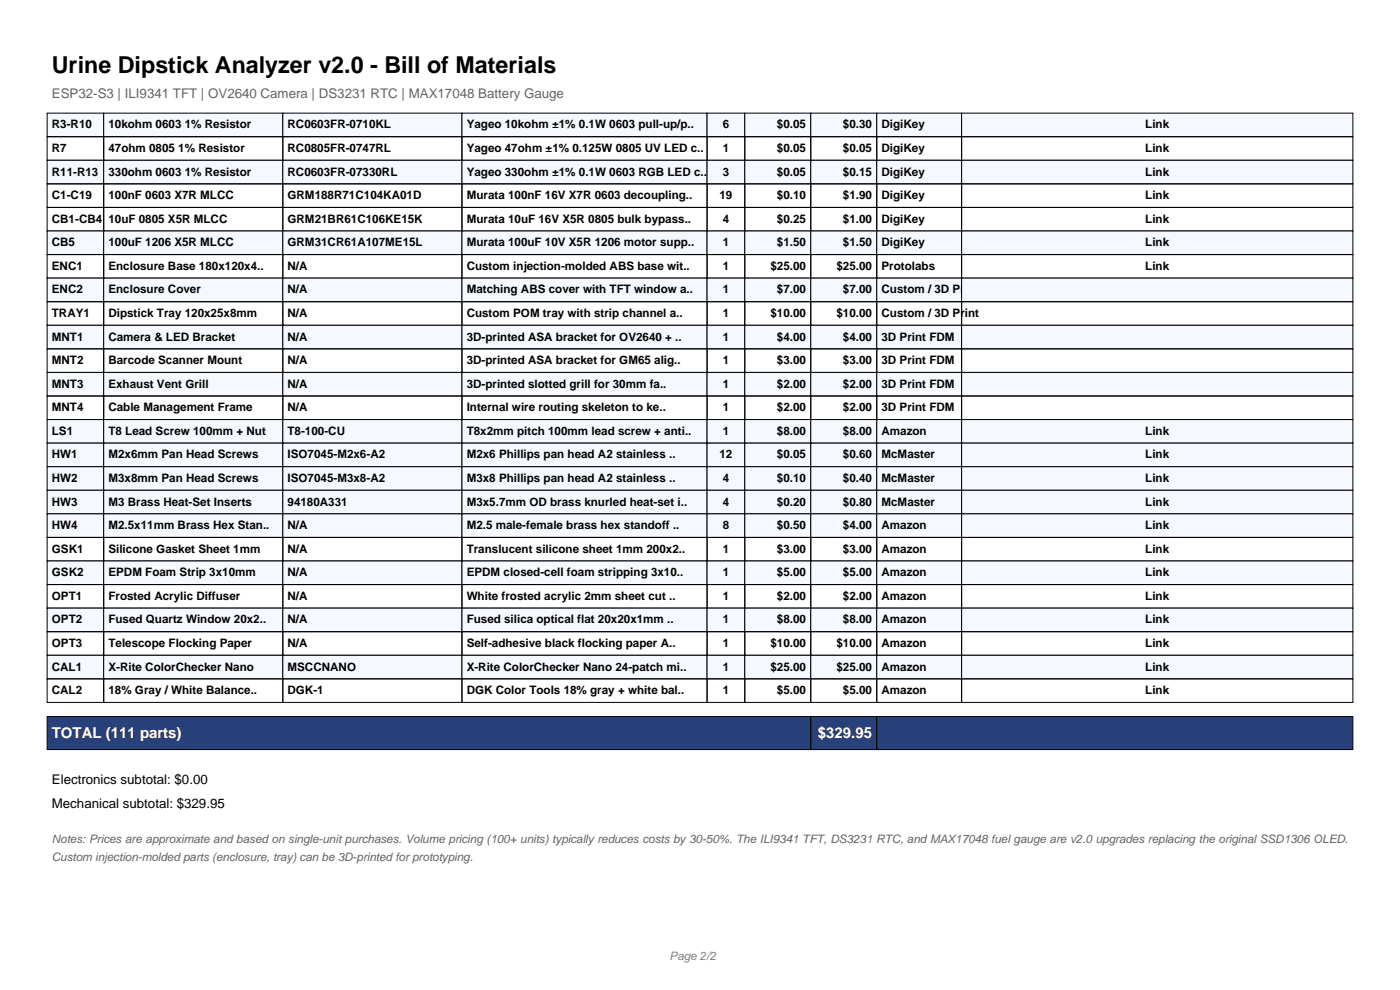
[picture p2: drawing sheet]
<svg xmlns="http://www.w3.org/2000/svg" width="297mm" height="210mm" viewBox="0 0 297 210" stroke-linecap="round" stroke-linejoin="round" font-family="sans-serif">
<defs><g id="words">
<text font-size="4.9" x="11" y="15.5">Urine Dipstick Analyzer v2.0 - Bill of Materials</text>
<g font-size="3.2" fill="#fff">
<text x="11" y="156.5">TOTAL (111 parts)</text>
<text x="173.5" y="156.5">$329.95</text>
</g>
<text font-size="2.8" fill="#646464" x="11" y="20.8">ESP32-S3 | ILI9341 TFT | OV2640 Camera | DS3231 RTC | MAX17048 Battery Gauge</text>
<g font-size="2.8">
<text x="11" y="166.3">Electronics subtotal: $0.00</text>
<text x="11" y="171.3">Mechanical subtotal: $329.95</text>
</g>
<g font-size="2.5">
<text x="11" y="27.2">R3-R10</text>
<text x="23" y="27.2">10kohm 0603 1% Resistor</text>
<text x="61" y="27.2">RC0603FR-0710KL</text>
<text x="99" y="27.2">Yageo 10kohm ±1% 0.1W 0603 pull-up/p..</text>
<text x="153.3" y="27.2">6</text>
<text x="164.8" y="27.2">$0.05</text>
<text x="178.8" y="27.2">$0.30</text>
<text x="187" y="27.2">DigiKey</text>
<text x="243" y="27.2">Link</text>
<text x="11" y="32.2">R7</text>
<text x="23" y="32.2">47ohm 0805 1% Resistor</text>
<text x="61" y="32.2">RC0805FR-0747RL</text>
<text x="99" y="32.2">Yageo 47ohm ±1% 0.125W 0805 UV LED c..</text>
<text x="153.3" y="32.2">1</text>
<text x="164.8" y="32.2">$0.05</text>
<text x="178.8" y="32.2">$0.05</text>
<text x="187" y="32.2">DigiKey</text>
<text x="243" y="32.2">Link</text>
<text x="11" y="37.2">R11-R13</text>
<text x="23" y="37.2">330ohm 0603 1% Resistor</text>
<text x="61" y="37.2">RC0603FR-07330RL</text>
<text x="99" y="37.2">Yageo 330ohm ±1% 0.1W 0603 RGB LED c..</text>
<text x="153.3" y="37.2">3</text>
<text x="164.8" y="37.2">$0.05</text>
<text x="178.8" y="37.2">$0.15</text>
<text x="187" y="37.2">DigiKey</text>
<text x="243" y="37.2">Link</text>
<text x="11" y="42.2">C1-C19</text>
<text x="11" y="47.2">CB1-CB4</text>
<text x="23" y="42.2">100nF 0603 X7R MLCC</text>
<text x="23" y="47.2">10uF 0805 X5R MLCC</text>
<text x="61" y="42.2">GRM188R71C104KA01D</text>
<text x="61" y="47.2">GRM21BR61C106KE15K</text>
<text x="99" y="42.2">Murata 100nF 16V X7R 0603 decoupling..</text>
<text x="99" y="47.2">Murata 10uF 16V X5R 0805 bulk bypass..</text>
<text x="152.6" y="42.2">19</text>
<text x="153.3" y="47.2">4</text>
<text x="164.8" y="42.2">$0.10</text>
<text x="164.8" y="47.2">$0.25</text>
<text x="178.8" y="42.2">$1.90</text>
<text x="178.8" y="47.2">$1.00</text>
<text x="187" y="42.2">DigiKey</text>
<text x="187" y="47.2">DigiKey</text>
<text x="243" y="42.2">Link</text>
<text x="243" y="47.2">Link</text>
<text x="11" y="52.2">CB5</text>
<text x="23" y="52.2">100uF 1206 X5R MLCC</text>
<text x="61" y="52.2">GRM31CR61A107ME15L</text>
<text x="99" y="52.2">Murata 100uF 10V X5R 1206 motor supp..</text>
<text x="153.3" y="52.2">1</text>
<text x="164.8" y="52.2">$1.50</text>
<text x="178.8" y="52.2">$1.50</text>
<text x="187" y="52.2">DigiKey</text>
<text x="243" y="52.2">Link</text>
<text x="11" y="57.2">ENC1</text>
<text x="23" y="57.2">Enclosure Base 180x120x4..</text>
<text x="61" y="57.2">N/A</text>
<text x="99" y="57.2">Custom injection-molded ABS base wit..</text>
<text x="153.3" y="57.2">1</text>
<text x="163.4" y="57.2">$25.00</text>
<text x="177.4" y="57.2">$25.00</text>
<text x="187" y="57.2">Protolabs</text>
<text x="243" y="57.2">Link</text>
<text x="11" y="62.2">ENC2</text>
<text x="23" y="62.2">Enclosure Cover</text>
<text x="61" y="62.2">N/A</text>
<text x="99" y="62.2">Matching ABS cover with TFT window a..</text>
<text x="153.3" y="62.2">1</text>
<text x="164.8" y="62.2">$7.00</text>
<text x="178.8" y="62.2">$7.00</text>
<text x="187" y="62.2">Custom / 3D Print</text>
<text x="11" y="67.2">TRAY1</text>
<text x="23" y="67.2">Dipstick Tray 120x25x8mm</text>
<text x="61" y="67.2">N/A</text>
<text x="99" y="67.2">Custom POM tray with strip channel a..</text>
<text x="153.3" y="67.2">1</text>
<text x="163.4" y="67.2">$10.00</text>
<text x="177.4" y="67.2">$10.00</text>
<text x="187" y="67.2">Custom / 3D Print</text>
<text x="11" y="72.2">MNT1</text>
<text x="11" y="77.2">MNT2</text>
<text x="23" y="72.2">Camera &amp; LED Bracket</text>
<text x="23" y="77.2">Barcode Scanner Mount</text>
<text x="61" y="72.2">N/A</text>
<text x="61" y="77.2">N/A</text>
<text x="99" y="72.2">3D-printed ASA bracket for OV2640 + ..</text>
<text x="99" y="77.2">3D-printed ASA bracket for GM65 alig..</text>
<text x="153.3" y="72.2">1</text>
<text x="153.3" y="77.2">1</text>
<text x="164.8" y="72.2">$4.00</text>
<text x="164.8" y="77.2">$3.00</text>
<text x="178.8" y="72.2">$4.00</text>
<text x="178.8" y="77.2">$3.00</text>
<text x="187" y="72.2">3D Print FDM</text>
<text x="187" y="77.2">3D Print FDM</text>
<text x="11" y="82.2">MNT3</text>
<text x="23" y="82.2">Exhaust Vent Grill</text>
<text x="61" y="82.2">N/A</text>
<text x="99" y="82.2">3D-printed slotted grill for 30mm fa..</text>
<text x="153.3" y="82.2">1</text>
<text x="164.8" y="82.2">$2.00</text>
<text x="178.8" y="82.2">$2.00</text>
<text x="187" y="82.2">3D Print FDM</text>
<text x="11" y="87.2">MNT4</text>
<text x="23" y="87.2">Cable Management Frame</text>
<text x="61" y="87.2">N/A</text>
<text x="99" y="87.2">Internal wire routing skeleton to ke..</text>
<text x="153.3" y="87.2">1</text>
<text x="164.8" y="87.2">$2.00</text>
<text x="178.8" y="87.2">$2.00</text>
<text x="187" y="87.2">3D Print FDM</text>
<text x="11" y="92.2">LS1</text>
<text x="23" y="92.2">T8 Lead Screw 100mm + Nut</text>
<text x="61" y="92.2">T8-100-CU</text>
<text x="99" y="92.2">T8x2mm pitch 100mm lead screw + anti..</text>
<text x="153.3" y="92.2">1</text>
<text x="164.8" y="92.2">$8.00</text>
<text x="178.8" y="92.2">$8.00</text>
<text x="187" y="92.2">Amazon</text>
<text x="243" y="92.2">Link</text>
<text x="11" y="97.2">HW1</text>
<text x="23" y="97.2">M2x6mm Pan Head Screws</text>
<text x="61" y="97.2">ISO7045-M2x6-A2</text>
<text x="99" y="97.2">M2x6 Phillips pan head A2 stainless ..</text>
<text x="152.6" y="97.2">12</text>
<text x="164.8" y="97.2">$0.05</text>
<text x="178.8" y="97.2">$0.60</text>
<text x="187" y="97.2">McMaster</text>
<text x="243" y="97.2">Link</text>
<text x="11" y="102.2">HW2</text>
<text x="11" y="107.2">HW3</text>
<text x="23" y="102.2">M3x8mm Pan Head Screws</text>
<text x="23" y="107.2">M3 Brass Heat-Set Inserts</text>
<text x="61" y="102.2">ISO7045-M3x8-A2</text>
<text x="61" y="107.2">94180A331</text>
<text x="99" y="102.2">M3x8 Phillips pan head A2 stainless ..</text>
<text x="99" y="107.2">M3x5.7mm OD brass knurled heat-set i..</text>
<text x="153.3" y="102.2">4</text>
<text x="153.3" y="107.2">4</text>
<text x="164.8" y="102.2">$0.10</text>
<text x="164.8" y="107.2">$0.20</text>
<text x="178.8" y="102.2">$0.40</text>
<text x="178.8" y="107.2">$0.80</text>
<text x="187" y="102.2">McMaster</text>
<text x="187" y="107.2">McMaster</text>
<text x="243" y="102.2">Link</text>
<text x="243" y="107.2">Link</text>
<text x="11" y="112.2">HW4</text>
<text x="23" y="112.2">M2.5x11mm Brass Hex Stan..</text>
<text x="61" y="112.2">N/A</text>
<text x="99" y="112.2">M2.5 male-female brass hex standoff ..</text>
<text x="153.3" y="112.2">8</text>
<text x="164.8" y="112.2">$0.50</text>
<text x="178.8" y="112.2">$4.00</text>
<text x="187" y="112.2">Amazon</text>
<text x="243" y="112.2">Link</text>
<text x="11" y="117.2">GSK1</text>
<text x="23" y="117.2">Silicone Gasket Sheet 1mm</text>
<text x="61" y="117.2">N/A</text>
<text x="99" y="117.2">Translucent silicone sheet 1mm 200x2..</text>
<text x="153.3" y="117.2">1</text>
<text x="164.8" y="117.2">$3.00</text>
<text x="178.8" y="117.2">$3.00</text>
<text x="187" y="117.2">Amazon</text>
<text x="243" y="117.2">Link</text>
<text x="11" y="122.2">GSK2</text>
<text x="23" y="122.2">EPDM Foam Strip 3x10mm</text>
<text x="61" y="122.2">N/A</text>
<text x="99" y="122.2">EPDM closed-cell foam stripping 3x10..</text>
<text x="153.3" y="122.2">1</text>
<text x="164.8" y="122.2">$5.00</text>
<text x="178.8" y="122.2">$5.00</text>
<text x="187" y="122.2">Amazon</text>
<text x="243" y="122.2">Link</text>
<text x="11" y="127.2">OPT1</text>
<text x="23" y="127.2">Frosted Acrylic Diffuser</text>
<text x="61" y="127.2">N/A</text>
<text x="99" y="127.2">White frosted acrylic 2mm sheet cut ..</text>
<text x="153.3" y="127.2">1</text>
<text x="164.8" y="127.2">$2.00</text>
<text x="178.8" y="127.2">$2.00</text>
<text x="187" y="127.2">Amazon</text>
<text x="243" y="127.2">Link</text>
<text x="11" y="132.2">OPT2</text>
<text x="11" y="137.2">OPT3</text>
<text x="23" y="132.2">Fused Quartz Window 20x2..</text>
<text x="23" y="137.2">Telescope Flocking Paper</text>
<text x="61" y="132.2">N/A</text>
<text x="61" y="137.2">N/A</text>
<text x="99" y="132.2">Fused silica optical flat 20x20x1mm ..</text>
<text x="99" y="137.2">Self-adhesive black flocking paper A..</text>
<text x="153.3" y="132.2">1</text>
<text x="153.3" y="137.2">1</text>
<text x="163.4" y="137.2">$10.00</text>
<text x="164.8" y="132.2">$8.00</text>
<text x="177.4" y="137.2">$10.00</text>
<text x="178.8" y="132.2">$8.00</text>
<text x="187" y="132.2">Amazon</text>
<text x="187" y="137.2">Amazon</text>
<text x="243" y="132.2">Link</text>
<text x="243" y="137.2">Link</text>
<text x="11" y="142.2">CAL1</text>
<text x="23" y="142.2">X-Rite ColorChecker Nano</text>
<text x="61" y="142.2">MSCCNANO</text>
<text x="99" y="142.2">X-Rite ColorChecker Nano 24-patch mi..</text>
<text x="153.3" y="142.2">1</text>
<text x="163.4" y="142.2">$25.00</text>
<text x="177.4" y="142.2">$25.00</text>
<text x="187" y="142.2">Amazon</text>
<text x="243" y="142.2">Link</text>
<text x="11" y="147.2">CAL2</text>
<text x="23" y="147.2">18% Gray / White Balance..</text>
<text x="61" y="147.2">DGK-1</text>
<text x="99" y="147.2">DGK Color Tools 18% gray + white bal..</text>
<text x="153.3" y="147.2">1</text>
<text x="164.8" y="147.2">$5.00</text>
<text x="178.8" y="147.2">$5.00</text>
<text x="187" y="147.2">Amazon</text>
<text x="243" y="147.2">Link</text>
</g>
<g font-size="2.5" fill="#646464">
<text x="11" y="178.7">Notes: Prices are approximate and based on single-unit purchases. Volume pricing (100+ units) typically reduces costs by 30-50%. The ILI9341 TFT, DS3231 RTC, and MAX17048 fuel gauge are v2.0 upgrades replacing the original SSD1306 OLED.</text>
<text x="11" y="182.7">Custom injection-molded parts (enclosure, tray) can be 3D-printed for prototyping.</text>
</g>
<text font-size="2.5" fill="#808080" x="142" y="203.7">Page 2/2</text>
</g></defs>
<g fill="#f5f8ff" stroke="#000" stroke-width=".21">
<path d="M10 24h12v5h-12z"/>
<path d="M22 24h38v5h-38z"/>
<path d="M60 24h38v5h-38z"/>
<path d="M98 24h52v5h-52z"/>
<path d="M150 24h8v5h-8z"/>
<path d="M158 24h14v5h-14z"/>
<path d="M172 24h14v5h-14z"/>
<path d="M186 24h18v5h-18z"/>
<path d="M204 24h83v5h-83z"/>
</g>
<path d="M10 29h12v5h-12zM22 29h38v5h-38zM60 29h38v5h-38zM98 29h52v5h-52zM150 29h8v5h-8zM158 29h14v5h-14zM172 29h14v5h-14zM186 29h18v5h-18zM204 29h83v5h-83z" fill="none" stroke="#000" stroke-width=".21"/>
<g fill="#f5f8ff" stroke="#000" stroke-width=".21">
<path d="M10 34h12v5h-12z"/>
<path d="M22 34h38v5h-38z"/>
<path d="M60 34h38v5h-38z"/>
<path d="M98 34h52v5h-52z"/>
<path d="M150 34h8v5h-8z"/>
<path d="M158 34h14v5h-14z"/>
<path d="M172 34h14v5h-14z"/>
<path d="M186 34h18v5h-18z"/>
<path d="M204 34h83v5h-83z"/>
</g>
<g fill="none" stroke="#000" stroke-width=".21">
<path d="M10 39h12v5h-12zM22 39h38v5h-38zM60 39h38v5h-38zM98 39h52v5h-52zM150 39h8v5h-8zM158 39h14v5h-14zM172 39h14v5h-14zM186 39h18v5h-18zM204 39h83v5h-83zM10 44h12v5h-12zM22 44h38v5h-38zM60 44h38v5h-38z"/>
<path d="M98 44h52v5h-52zM150 44h8v5h-8zM158 44h14v5h-14zM172 44h14v5h-14zM186 44h18v5h-18zM204 44h83v5h-83z"/>
</g>
<g fill="#f5f8ff" stroke="#000" stroke-width=".21">
<path d="M10 49h12v5h-12z"/>
<path d="M22 49h38v5h-38z"/>
<path d="M60 49h38v5h-38z"/>
<path d="M98 49h52v5h-52z"/>
<path d="M150 49h8v5h-8z"/>
<path d="M158 49h14v5h-14z"/>
<path d="M172 49h14v5h-14z"/>
<path d="M186 49h18v5h-18z"/>
<path d="M204 49h83v5h-83z"/>
</g>
<path d="M10 54h12v5h-12zM22 54h38v5h-38zM60 54h38v5h-38zM98 54h52v5h-52zM150 54h8v5h-8zM158 54h14v5h-14zM172 54h14v5h-14zM186 54h18v5h-18zM204 54h83v5h-83z" fill="none" stroke="#000" stroke-width=".21"/>
<g fill="#f5f8ff" stroke="#000" stroke-width=".21">
<path d="M10 59h12v5h-12z"/>
<path d="M22 59h38v5h-38z"/>
<path d="M60 59h38v5h-38z"/>
<path d="M98 59h52v5h-52z"/>
<path d="M150 59h8v5h-8z"/>
<path d="M158 59h14v5h-14z"/>
<path d="M172 59h14v5h-14z"/>
<path d="M186 59h18v5h-18z"/>
<path d="M204 59h83v5h-83z"/>
</g>
<path d="M10 64h12v5h-12zM22 64h38v5h-38zM60 64h38v5h-38zM98 64h52v5h-52zM150 64h8v5h-8zM158 64h14v5h-14zM172 64h14v5h-14zM186 64h18v5h-18zM204 64h83v5h-83z" fill="none" stroke="#000" stroke-width=".21"/>
<g fill="#f5f8ff" stroke="#000" stroke-width=".21">
<path d="M10 69h12v5h-12z"/>
<path d="M22 69h38v5h-38z"/>
<path d="M60 69h38v5h-38z"/>
<path d="M98 69h52v5h-52z"/>
<path d="M150 69h8v5h-8z"/>
<path d="M158 69h14v5h-14z"/>
<path d="M172 69h14v5h-14z"/>
<path d="M186 69h18v5h-18z"/>
<path d="M204 69h83v5h-83z"/>
</g>
<path d="M10 74h12v5h-12zM22 74h38v5h-38zM60 74h38v5h-38zM98 74h52v5h-52zM150 74h8v5h-8zM158 74h14v5h-14zM172 74h14v5h-14zM186 74h18v5h-18zM204 74h83v5h-83z" fill="none" stroke="#000" stroke-width=".21"/>
<g fill="#f5f8ff" stroke="#000" stroke-width=".21">
<path d="M10 79h12v5h-12z"/>
<path d="M22 79h38v5h-38z"/>
<path d="M60 79h38v5h-38z"/>
<path d="M98 79h52v5h-52z"/>
<path d="M150 79h8v5h-8z"/>
<path d="M158 79h14v5h-14z"/>
<path d="M172 79h14v5h-14z"/>
<path d="M186 79h18v5h-18z"/>
<path d="M204 79h83v5h-83z"/>
</g>
<path d="M10 84h12v5h-12zM22 84h38v5h-38zM60 84h38v5h-38zM98 84h52v5h-52zM150 84h8v5h-8zM158 84h14v5h-14zM172 84h14v5h-14zM186 84h18v5h-18zM204 84h83v5h-83z" fill="none" stroke="#000" stroke-width=".21"/>
<g fill="#f5f8ff" stroke="#000" stroke-width=".21">
<path d="M10 89h12v5h-12z"/>
<path d="M22 89h38v5h-38z"/>
<path d="M60 89h38v5h-38z"/>
<path d="M98 89h52v5h-52z"/>
<path d="M150 89h8v5h-8z"/>
<path d="M158 89h14v5h-14z"/>
<path d="M172 89h14v5h-14z"/>
<path d="M186 89h18v5h-18z"/>
<path d="M204 89h83v5h-83z"/>
<path d="M10 94h12v5h-12z"/>
<path d="M22 94h38v5h-38z"/>
<path d="M60 94h38v5h-38z"/>
<path d="M98 94h52v5h-52z"/>
<path d="M150 94h8v5h-8z"/>
<path d="M158 94h14v5h-14z"/>
<path d="M172 94h14v5h-14z"/>
<path d="M186 94h18v5h-18z"/>
<path d="M204 94h83v5h-83z"/>
<path d="M10 99h12v5h-12z"/>
<path d="M22 99h38v5h-38z"/>
<path d="M60 99h38v5h-38z"/>
<path d="M98 99h52v5h-52z"/>
<path d="M150 99h8v5h-8z"/>
<path d="M158 99h14v5h-14z"/>
<path d="M172 99h14v5h-14z"/>
<path d="M186 99h18v5h-18z"/>
<path d="M204 99h83v5h-83z"/>
<path d="M10 104h12v5h-12z"/>
<path d="M22 104h38v5h-38z"/>
<path d="M60 104h38v5h-38z"/>
<path d="M98 104h52v5h-52z"/>
<path d="M150 104h8v5h-8z"/>
<path d="M158 104h14v5h-14z"/>
<path d="M172 104h14v5h-14z"/>
<path d="M186 104h18v5h-18z"/>
<path d="M204 104h83v5h-83z"/>
<path d="M10 109h12v5h-12z"/>
<path d="M22 109h38v5h-38z"/>
<path d="M60 109h38v5h-38z"/>
<path d="M98 109h52v5h-52z"/>
<path d="M150 109h8v5h-8z"/>
<path d="M158 109h14v5h-14z"/>
<path d="M172 109h14v5h-14z"/>
<path d="M186 109h18v5h-18z"/>
<path d="M204 109h83v5h-83z"/>
</g>
<path d="M10 114h12v5h-12zM22 114h38v5h-38zM60 114h38v5h-38zM98 114h52v5h-52zM150 114h8v5h-8zM158 114h14v5h-14zM172 114h14v5h-14zM186 114h18v5h-18zM204 114h83v5h-83z" fill="none" stroke="#000" stroke-width=".21"/>
<g fill="#f5f8ff" stroke="#000" stroke-width=".21">
<path d="M10 119h12v5h-12z"/>
<path d="M22 119h38v5h-38z"/>
<path d="M60 119h38v5h-38z"/>
<path d="M98 119h52v5h-52z"/>
<path d="M150 119h8v5h-8z"/>
<path d="M158 119h14v5h-14z"/>
<path d="M172 119h14v5h-14z"/>
<path d="M186 119h18v5h-18z"/>
<path d="M204 119h83v5h-83z"/>
</g>
<path d="M10 124h12v5h-12zM22 124h38v5h-38zM60 124h38v5h-38zM98 124h52v5h-52zM150 124h8v5h-8zM158 124h14v5h-14zM172 124h14v5h-14zM186 124h18v5h-18zM204 124h83v5h-83z" fill="none" stroke="#000" stroke-width=".21"/>
<g fill="#f5f8ff" stroke="#000" stroke-width=".21">
<path d="M10 129h12v5h-12z"/>
<path d="M22 129h38v5h-38z"/>
<path d="M60 129h38v5h-38z"/>
<path d="M98 129h52v5h-52z"/>
<path d="M150 129h8v5h-8z"/>
<path d="M158 129h14v5h-14z"/>
<path d="M172 129h14v5h-14z"/>
<path d="M186 129h18v5h-18z"/>
<path d="M204 129h83v5h-83z"/>
</g>
<path d="M10 134h12v5h-12zM22 134h38v5h-38zM60 134h38v5h-38zM98 134h52v5h-52zM150 134h8v5h-8zM158 134h14v5h-14zM172 134h14v5h-14zM186 134h18v5h-18zM204 134h83v5h-83z" fill="none" stroke="#000" stroke-width=".21"/>
<g fill="#f5f8ff" stroke="#000" stroke-width=".21">
<path d="M10 139h12v5h-12z"/>
<path d="M22 139h38v5h-38z"/>
<path d="M60 139h38v5h-38z"/>
<path d="M98 139h52v5h-52z"/>
<path d="M150 139h8v5h-8z"/>
<path d="M158 139h14v5h-14z"/>
<path d="M172 139h14v5h-14z"/>
<path d="M186 139h18v5h-18z"/>
<path d="M204 139h83v5h-83z"/>
</g>
<path d="M10 144h12v5h-12zM22 144h38v5h-38zM60 144h38v5h-38zM98 144h52v5h-52zM150 144h8v5h-8zM158 144h14v5h-14zM172 144h14v5h-14zM186 144h18v5h-18zM204 144h83v5h-83z" fill="none" stroke="#000" stroke-width=".21"/>
<g fill="#29417a" stroke="#000" stroke-width=".21">
<path d="M10 152h162v7h-162z"/>
<path d="M172 152h14v7h-14z"/>
<path d="M186 152h101v7h-101z"/>
</g>
<use href="#words"/>
</svg>
